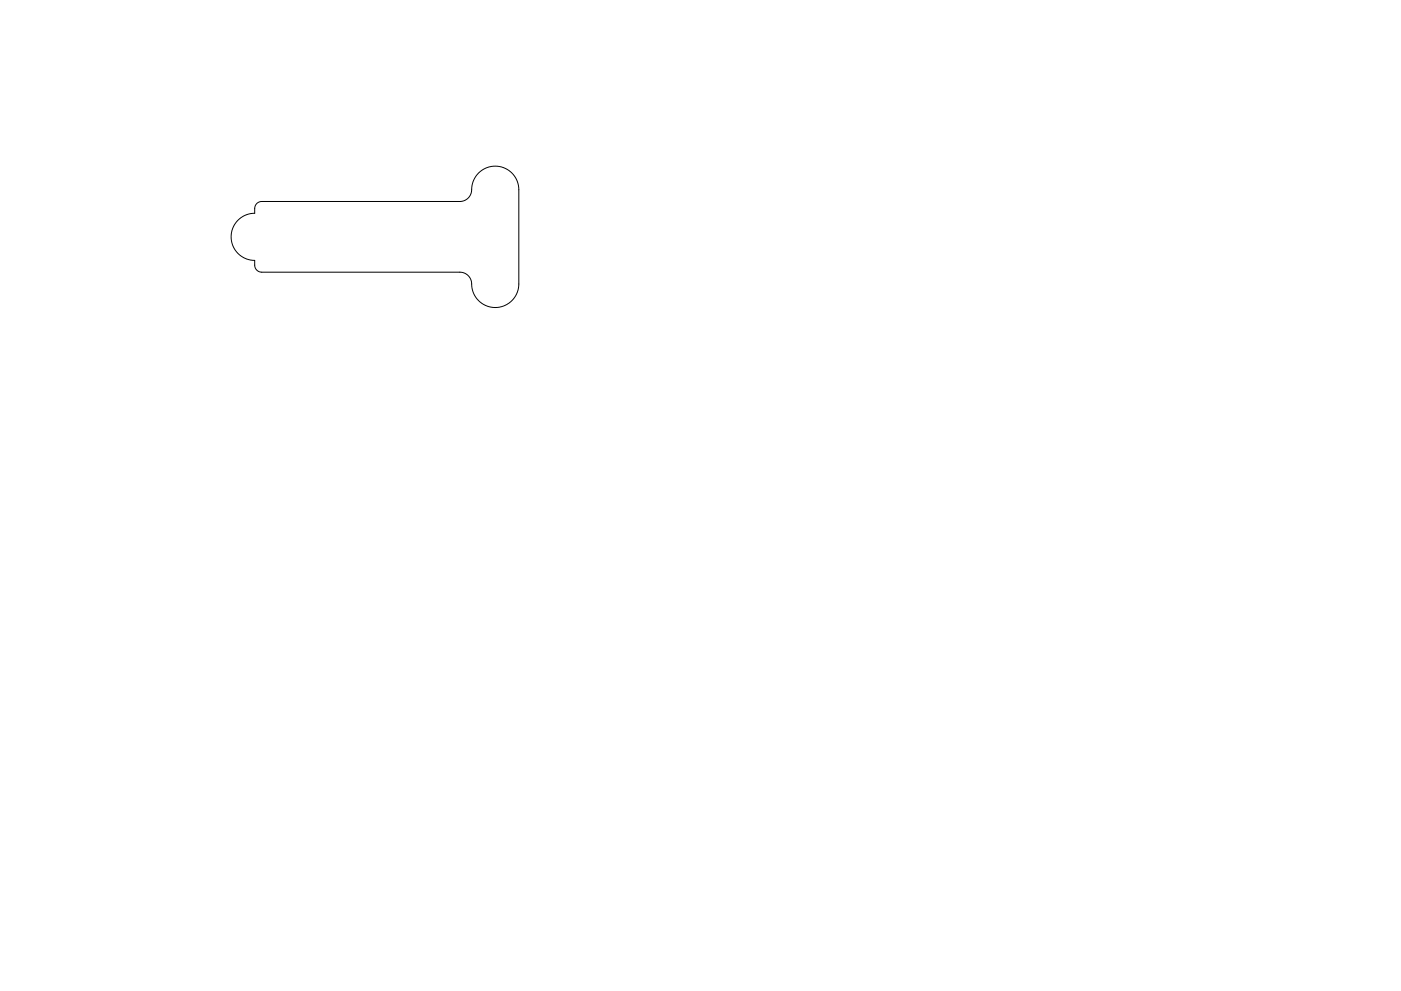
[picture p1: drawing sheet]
<svg xmlns="http://www.w3.org/2000/svg" width="297mm" height="210mm" viewBox="0 0 297 210" stroke-linecap="round" stroke-linejoin="round" font-family="sans-serif">
<path d="M50.5 46.7a5 5 0 0 1 3.5-1.5v-1a1.5 1.5 0 0 1 1.5-1.5h42a2.58 2.58 0 0 0 2.5-2.9 5 5 0 0 1 5.2-4.5 5 5 0 0 1 4.8 4.9v20a5 5 0 0 1-5.2 5 5 5 0 0 1-4.8-5.4 2.5 2.5 0 0 0-2.5-2.1h-42a1.5 1.5 0 0 1-1.5-1.5v-1a5 5 0 0 1-4.6-3 5 5 0 0 1 1.1-5.5z" fill="none" stroke="#000" stroke-width=".21"/>
</svg>
